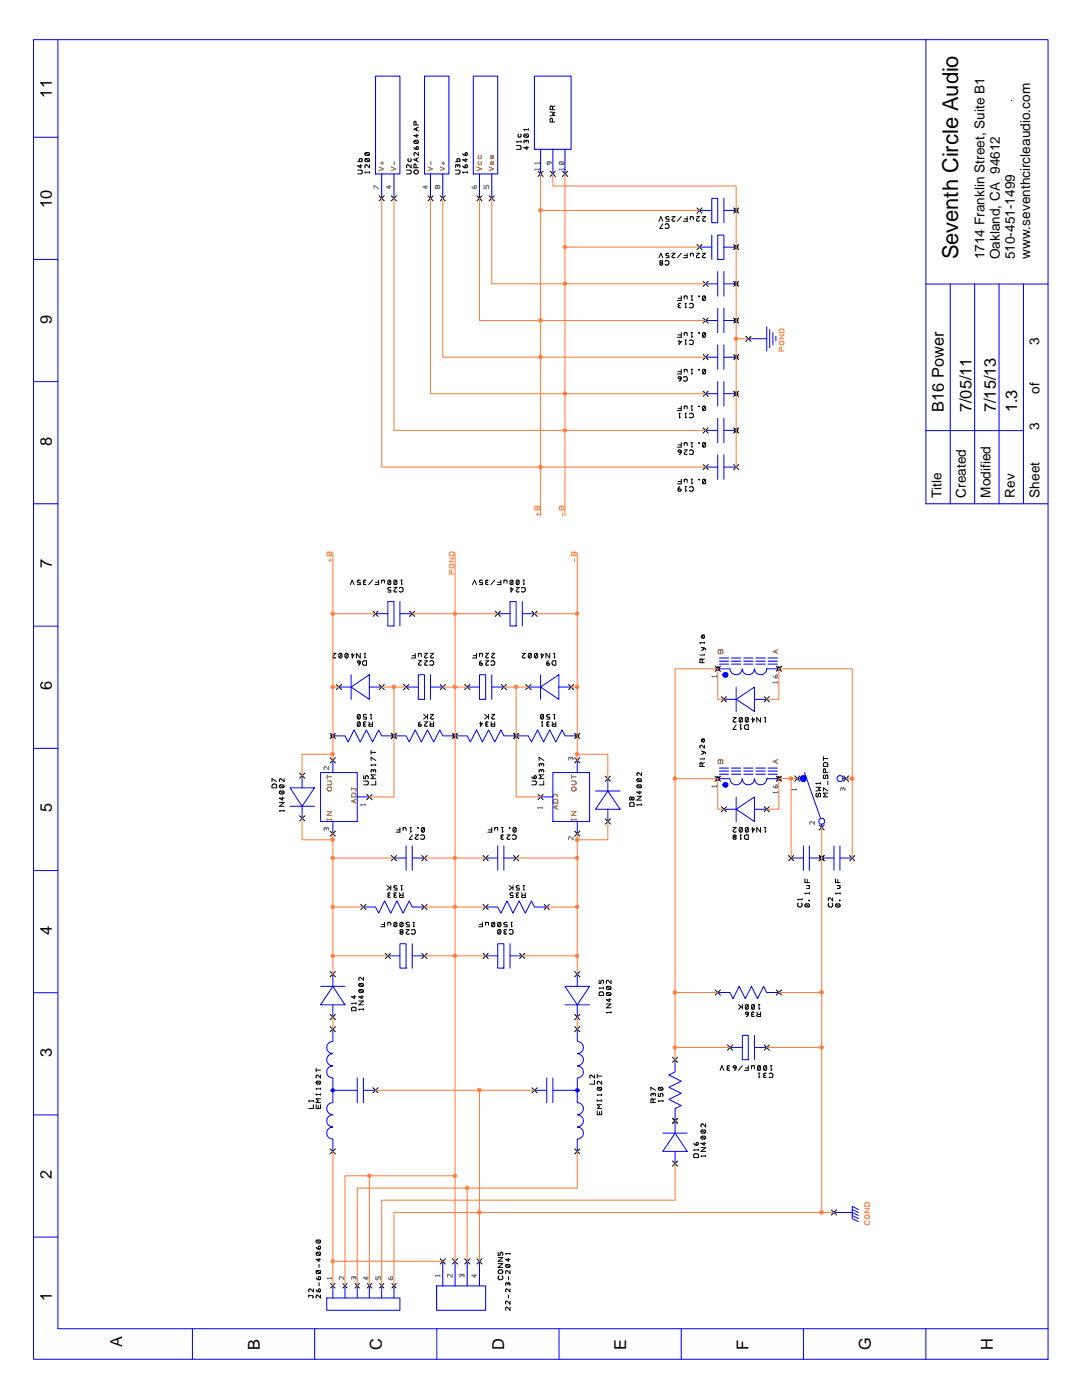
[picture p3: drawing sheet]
<svg xmlns="http://www.w3.org/2000/svg" width="216mm" height="279mm" viewBox="0 0 216 279" stroke-linecap="round" stroke-linejoin="round" font-family="sans-serif">
<defs><g id="words">
<text font-size="4.4" x="191.2" y="51.8" transform="rotate(-90 191.2 51.8)">Seventh Circle Audio</text>
<g font-size="3.3">
<text x="10.3" y="19.5" transform="rotate(-90 10.3 19.5)">11</text>
<text x="10.3" y="41.4" transform="rotate(-90 10.3 41.4)">10</text>
<text x="10.3" y="64.6" transform="rotate(-90 10.3 64.6)">9</text>
<text x="188.3" y="82.3" transform="rotate(-90 188.3 82.3)">B16 Power</text>
<text x="193.8" y="82.3" transform="rotate(-90 193.8 82.3)">7/05/11</text>
<text x="198.7" y="82.3" transform="rotate(-90 198.7 82.3)">7/15/13</text>
<text x="203" y="82.3" transform="rotate(-90 203 82.3)">1.3</text>
<text x="10.3" y="89" transform="rotate(-90 10.3 89)">8</text>
<text x="10.3" y="113.4" transform="rotate(-90 10.3 113.4)">7</text>
<text x="10.3" y="137.8" transform="rotate(-90 10.3 137.8)">6</text>
<text x="10.3" y="162.1" transform="rotate(-90 10.3 162.1)">5</text>
<text x="10.3" y="186.5" transform="rotate(-90 10.3 186.5)">4</text>
<text x="10.3" y="210.9" transform="rotate(-90 10.3 210.9)">3</text>
<text x="10.3" y="235.3" transform="rotate(-90 10.3 235.3)">2</text>
<text x="10.3" y="259.7" transform="rotate(-90 10.3 259.7)">1</text>
<text x="24.4" y="268.8" transform="rotate(-90 24.4 268.8)">A</text>
<text x="51.8" y="269.5" transform="rotate(-90 51.8 269.5)">B</text>
<text x="76.2" y="269.5" transform="rotate(-90 76.2 269.5)">C</text>
<text x="100.6" y="269.5" transform="rotate(-90 100.6 269.5)">D</text>
<text x="125" y="269.5" transform="rotate(-90 125 269.5)">E</text>
<text x="149.4" y="269.5" transform="rotate(-90 149.4 269.5)">F</text>
<text x="173.7" y="269.5" transform="rotate(-90 173.7 269.5)">G</text>
<text x="198.1" y="269.5" transform="rotate(-90 198.1 269.5)">H</text>
</g>
<g font-size="2.7">
<text x="196.4" y="51.8" transform="rotate(-90 196.4 51.8)">1714 Franklin Street, Suite B1</text>
<text x="199.5" y="51.8" transform="rotate(-90 199.5 51.8)">Oakland, CA 94612</text>
<text x="202.5" y="51.8" transform="rotate(-90 202.5 51.8)">510-451-1499</text>
<text x="205.6" y="51.8" transform="rotate(-90 205.6 51.8)">www.seventhcircleaudio.com</text>
<text x="207.3" y="68.8" transform="rotate(-90 207.3 68.8)">3</text>
<text x="207.4" y="78.6" transform="rotate(-90 207.4 78.6)">of</text>
<text x="207.3" y="85.9" transform="rotate(-90 207.3 85.9)">3</text>
<text x="187.9" y="99.4" transform="rotate(-90 187.9 99.4)">Title</text>
<text x="192.7" y="99.4" transform="rotate(-90 192.7 99.4)">Created</text>
<text x="197.6" y="99.4" transform="rotate(-90 197.6 99.4)">Modified</text>
<text x="202.5" y="99.4" transform="rotate(-90 202.5 99.4)">Rev</text>
<text x="207.4" y="99.4" transform="rotate(-90 207.4 99.4)">Sheet</text>
</g>
</g></defs>
<g fill="none" stroke="#000" stroke-width=".2">
<path d="M71.4 34h.8a.52 .52 0 0 1-.1 .7h-.7M71.4 32.3h.9M71.9 32.3a.33 .33 0 0 1-.2-.5 .33 .33 0 0 1 .5-.1l.1 .3-.2 .3M72 32.9v.6l-.6-.4h.9M72.9 30.5v.4h.8M72.9 31.7v.5h.8M72.9 31.7h.8v.5M72.9 30.5h.8v.4M72.9 31.7l.8 .5M72.9 30.5l.8 .4M73.7 32.9v.6l-.6-.6a.39 .39 0 0 0-.2 .6M73.7 34.2v.3"/>
<path d="M73.7 34.4h-.9l.2 .1M75.6 39.1l1.1 1M76.7 39.1l-1.1 1M78.1 39.1l1 1M79.1 39.1l-1 1M90.9 34h.7l.2 .2v.3l-.2 .2h-.7M90.9 32.3h.9M91.3 33.1l.3-.2h.1v.5M91.3 33.1v.2M91.3 33.1l-.2-.2h-.2v.5M91.4 32.3a.33 .33 0 0 1-.2-.6 .33 .33 0 0 1 .6 .2l-.2 .4M92.3 30.6a.56 .56 0 0 0 .7 .4"/>
<path d="M92.3 33.1a.56 .56 0 0 0 .7 .4M93 31.7v.6l-.7-.4h1M93.3 34.4h-1l.2 .1M93.3 34.2v.3M95.2 39.1l1 1M96.2 39.1l-1 1M97.6 39.1l1 1M98.6 39.1l-1 1M131.5 51.4l.4-.9 .3 .9M131.5 44.2l.4-1 .3 1M131.9 52.5l-.2-.3 .2-.2 .3 .2-.2 .3M131.9 52.5l-.2 .2a.31 .31 0 0 0 .3 .2 .31 .31 0 0 0 .2-.2l-.2-.2"/>
<path d="M131.9 52.5h.1M132.2 44.7l-.5 .9h.5M132.7 52.2l.5-.2 .3 .3v.3l-.3 .3-.5-.2M132.7 44.8l.5-.1 .3 .3-.1 .5-.2 .1-.5-.1M133.5 43.3l-.4-.1-.2 .2v.3h.6v.5h-.6M133.5 50.6l-.4-.1-.2 .3v.2l.6 .1v.3h-.6M134.1 43.2h.6l-.6 .7a.39 .39 0 0 0 .6 .2M134.1 50.5h.6l-.6 .7 .1 .2h.5M135.3 59.5h.6M135.9 59.1v.9h-.7M135.9 50.5l-.7 .9M135.9 43.2l-.7 1"/>
<path d="M136.5 59.3l.2-.2h.4v.6M136.5 59.1v.6M136.5 51h.6M136.5 43.7h.6M137.1 43.2v1h-.7M137.1 50.5v.9h-.7M137.8 43.4a.31 .31 0 0 1 .2-.2 .31 .31 0 0 1 .3 .2v.4M137.8 50.8a.31 .31 0 0 1 .2-.3 .31 .31 0 0 1 .3 .3v.3M137.8 43.2v.6M137.8 50.5v.6M137.9 59.1h.3M138 59.1v.9l.2-.2"/>
<path d="M139 50.5h.6l-.6 .7v.2h.6M139 43.2h.6l-.6 .7 .2 .3 .4-.1M139.1 48.8l1 1M139.1 41.5l1 1M139.5 59.1v.1zM140.1 48.8l-1 1M140.1 41.5l-1 1M140.2 50.5h.6l-.6 .7 .1 .2h.5M140.2 43.2h.6l-.6 .7a.39 .39 0 0 0 .6 .2M140.3 56.1l1 1.1M140.7 59.1a.33 .33 0 0 0-.5 .2l.1 .6M140.7 59.1l.1 .7-.3 .2-.2-.1"/>
<path d="M140.7 59.1l-.4 .8M141.3 56.1l-1 1.1M146.4 56.1l1 1.1M146.4 48.8l1 1M146.4 41.5l1 1M147.4 56.1l-1 1.1M147.4 48.8l-1 1M147.4 41.5l-1 1M135.3 74.2h.6M135.3 66.8h.6M135.4 75.2h.4v.3a.33 .33 0 0 1-.5-.1zM135.5 67.9v.8l.4-.5h-.6"/>
<path d="M135.5 61l-.2 .2 .1 .2h.4M135.5 61h.2M135.8 60.6a.33 .33 0 0 0-.5 .1l.2 .3M135.9 66.4v.9h-.7M135.9 73.7v.9h-.7M135.9 75.4a.54 .54 0 0 1-.4 .7M136.4 75.3l.2-.1 .5 .1a.52 .52 0 0 1-.3 .8l-.4-.2M136.5 66.6l.2-.2 .4 .1v.5M136.5 73.9a.31 .31 0 0 1 .3-.2 .31 .31 0 0 1 .3 .2v.4M136.5 66.4v.6M136.5 73.7v.6M136.7 67.9h.3"/>
<path d="M136.7 60.5h.3M136.8 60.5v.9l.2-.1M136.8 67.9v.8l.2-.1M137.6 60.7l.2-.2 .4 .1a.55 .55 0 0 1 0 .8l-.6-.1M137.6 68l.2-.1h.4a.55 .55 0 0 1 0 .8l-.6-.1M137.9 73.7h.3M137.9 66.4h.3M138 66.4v.9l.2-.2M138 73.7v.9l.2-.1M139.5 73.7v.2zM139.5 66.4v.1zM140.3 78.1l1 1"/>
<path d="M140.3 70.7l1 1.1M140.3 63.5l1 1M140.7 66.5a.33 .33 0 0 0-.5 .1l.1 .6M140.7 73.8l-.3-.1-.2 .2 .1 .6M140.7 66.5l.1 .6a.33 .33 0 0 1-.5 .1M140.7 73.8l.1 .6a.33 .33 0 0 1-.5 .1M140.7 73.8l-.4 .7M140.7 66.5l-.4 .7M141.3 78.1l-1 1M141.3 70.7l-1 1.1M141.3 63.5l-1 1M146.4 78.1l1 1"/>
<path d="M146.4 70.7l1 1.1M146.4 63.5l1 1M147.4 78.1l-1 1M147.4 70.7l-1 1.1M147.4 63.5l-1 1M148.8 67.1l1.1 1M149.9 67.1l-1.1 1M135.3 96.1h.6M135.3 88.8h.6M135.3 81.5h.6M135.5 82.5h.3M135.6 82.5v.9l.2-.2"/>
<path d="M135.7 97.1a.56 .56 0 0 0-.4 .7M135.9 95.6v1h-.7M135.9 81v.9h-.7M135.9 88.3v.9h-.7M135.9 90a.6 .6 0 0 1-.4 .7M136.5 95.9l.2-.3 .4 .1v.6M136.5 81.2a.31 .31 0 0 1 .3-.2 .31 .31 0 0 1 .3 .2v.4M136.5 88.6l.2-.3 .4 .1v.5M136.5 81v.6M136.5 88.3v.6M136.5 95.6v.7M136.5 89.8h.6l-.6 .7 .2 .2 .4-.1"/>
<path d="M136.7 97.1h.3M136.7 82.5h.3M136.8 97.1v.9l.2-.1M136.8 82.5v.9l.2-.2M137.6 82.6l.4-.1 .3 .3-.1 .5-.4 .1-.2-.2M137.6 97.3l.2-.2 .4 .1a.52 .52 0 0 1-.2 .8l-.4-.1M137.6 90l.4-.2 .3 .3-.1 .5-.4 .1-.2-.1M137.9 95.6h.3M137.9 88.3h.3M137.9 81h.3M138 81v.9l.2-.1M138 88.3v.9l.2-.1"/>
<path d="M138 95.6v1l.2-.2M139.4 88.4h.2zM139.5 95.6v.2zM139.5 81v.2zM140.3 92.7l1 1M140.3 85.4l1 1M140.7 95.7a.33 .33 0 0 0-.5 .2l.1 .6M140.7 81.1l-.3-.1-.2 .2 .1 .7M140.7 88.4h-.4v.8M140.7 95.7l.1 .7-.3 .2-.2-.1M140.7 81.1v.8h-.4M140.7 88.4l.1 .6-.3 .2h-.2"/>
<path d="M140.7 95.7l-.4 .8M140.7 88.4l-.4 .8M140.7 81.1l-.4 .8M141.3 92.7l-1 1M141.3 85.4l-1 1M146.4 92.7l1 1M146.4 85.4l1 1M147.4 92.7l-1 1M147.4 85.4l-1 1M69.9 116.7l.4-.9 .4 .9M71.9 115.8h-.4l-.2 .2 .2 .3h.4v.4h-.6M72.7 116.2l-.1 .1v.3h.4"/>
<path d="M72.7 116.2h.2M73 115.8h-.4v.4h.1M74.3 115.8l-.7 .9M74.9 116.2h.7M75.6 115.8v.9h-.8M76.2 116v-.2h.5l.1 .6M76.2 115.8v.6M77.9 115.8v.8h-.4M77.9 115.8h-.4v.8M77.9 115.8l-.4 .8M78 117.3l-.4-.1-.2 .3 .2 .3h.4v.4h-.6M78.6 117.2h.6l-.6 .7 .2 .3 .4-.1"/>
<path d="M79.1 115.8h-.4v.8M79.1 115.8v.8h-.4M79.1 115.8l-.4 .8M79.7 117.4l.4-.2 .3 .3v.4l-.3 .3-.4-.2M80 115.8h.3M80.1 115.8v.9l.2-.2M94.3 116.7l.4-.9 .4 .9M96.3 115.8h-.4l-.2 .2 .2 .3h.4v.4h-.6M97.1 116.2l-.2 .3 .1 .1h.4M97.1 116.2h.2M97.4 115.8h-.4l-.1 .2 .2 .2M98.7 115.8l-.7 .9"/>
<path d="M99.3 116.2h.6M99.9 115.8v.9h-.7M100.5 115.8v.6M100.5 116l.1-.2h.5l.1 .6M102 117.2v1l.4-.7h-.6M102.3 115.8v.8h-.4M102.3 115.8h-.4v.8M102.3 115.8l-.4 .8M103 117.2h.6l-.6 .7 .2 .3 .4-.1M103.5 115.8h-.4v.8M103.5 115.8v.8h-.4M103.5 115.8l-.4 .8"/>
<path d="M104.1 117.4l.4-.2 .3 .3v.4l-.3 .3-.4-.2M104.4 115.8h.2M104.5 115.8v.9l.1-.2M66.4 130.4h.6l-.6 .7 .2 .2 .4-.1M67.1 136.6l1.1 1M68.2 136.6l-1.1 1M68.2 130.5a.33 .33 0 0 0-.6 .1l.1 .6M68.2 130.5v.6a.33 .33 0 0 1-.5 .1M68.2 130.5l-.5 .7M69.4 130.5a.33 .33 0 0 0-.6 .1l.1 .6M69.4 130.5l.1 .6a.33 .33 0 0 1-.6 .1M69.4 130.5l-.5 .7"/>
<path d="M70.3 130.4v.9l.4-.6h-.6M71.9 130.4v.9l-.8-.9v.9M71.9 132.1a.56 .56 0 0 1-.4 .7M72.4 132l.7-.1v.9l-.7-.2zM72.6 130.4h.3M72.8 130.4v.9l.1-.2M74.4 122l1 1M75.4 122l-1 1M75.6 136.6l1.1 1M76.7 136.6l-1.1 1M80.5 136.6l1.1 1M81.6 136.6l-1.1 1"/>
<path d="M81.7 122l1.1 1M82.3 130.9h.5M82.8 122l-1.1 1M82.8 130.4v.9h-.7M83.5 130.4v.6M83.5 131.9h.6l-.6 .6 .2 .3 .4-.1M83.5 130.6l.4-.2 .2 .2v.4M84.7 131.9h.6l-.6 .6 .2 .3 .4-.1M84.7 130.4h.6l-.6 .7 .2 .2 .4-.1M85.8 132l.4-.1 .3 .3-.1 .5-.6-.1M85.9 130.4h.6l-.6 .7a.39 .39 0 0 0 .6 .1M87.8 136.6l1.1 1"/>
<path d="M88.9 136.6l-1.1 1M98.8 122l1.1 1M99.9 122l-1.1 1M104.2 130.4h.6l-.6 .7 .2 .2 .4-.1M104.9 136.6l1.1 1M106 130.5a.33 .33 0 0 0-.6 .1l.1 .6M106 130.5v.6a.33 .33 0 0 1-.5 .1M106 136.6l-1.1 1M106 130.5l-.5 .7M106.1 122l1.1 1M107.2 130.5a.33 .33 0 0 0-.6 .1l.1 .6M107.2 130.5l.1 .6a.33 .33 0 0 1-.6 .1"/>
<path d="M107.2 130.5l-.5 .7M107.2 122l-1.1 1M108.1 130.4v.9l.4-.6h-.6M109.5 131.9a.56 .56 0 0 0-.4 .6M109.7 130.4v.9l-.8-.9v.9M110.2 132l.7-.1v.9l-.7-.2zM110.4 130.4h.3M110.6 130.4v.9l.1-.2M113.5 136.6l1 1M114.5 136.6l-1 1M54.3 156v-.6l.9 .6M54.4 156.6l.2-.1h.4l.2 .3v.4h-.9z"/>
<path d="M55.8 156.7a.3 .3 0 0 0 .2 .5l.6-.1M55.8 156.7h.8v.4M55.8 157.9h.8v.5M55.8 157.9a.33 .33 0 0 0 .2 .6l.6-.1M55.8 157.9l.8 .5M55.8 156.7l.8 .4M56.3 159v.7l-.5-.4h.9M56.7 155.4v.6l-.7-.6-.2 .2v.4M59.8 154.3l1 1M60.8 154.3l-1 1M65.9 146.3l1 1.1M65.9 151.2l1 1.1"/>
<path d="M66.9 146.3l-1 1.1M66.9 151.2l-1 1.1M71.8 144.1v.8h-.4M71.8 144.1a.3 .3 0 0 0-.5 .2l.1 .6M71.8 142.7h-.4v.7M71.8 142.7v.7h-.4M71.8 144.1l-.4 .8M71.8 142.7l-.4 .7M72.6 155.9h.7l.2 .2v.3l-.2 .2h-.7M72.6 154.8v.6h.3v-.4l.3-.2 .3 .2-.1 .4M72.7 144.5l-.1 .1v.3h.4M72.7 144.5h.2"/>
<path d="M73 144.1h-.4v.3l.1 .1M73.1 142.7l-.4-.1-.2 .2 .1 .2 .5 .1v.4h-.6M73.2 158.5l1.1 1.1M73.6 144.1l.2 .4M73.8 144.5h.5M73.9 142.6h.3M74 142.6v.9l.2-.2M74 149.8v.7M74 151.8v-.7l1 .7M74 150.2h1M74.3 158.5l-1.1 1.1M74.3 144.1v.8h-.6l-.1-.2 .2-.2"/>
<path d="M74.5 153.8l-.2-.2a.3 .3 0 0 0-.2 .5M74.5 153.8l.2-.2 .2 .1v.4M74.5 153.8v.2M75 155.9v.7h-1M75 154.6h-1l.5 .4-.5 .4h1M75 152.5v.3M75 152.7h-1l.2 .1M78.1 146.3l1 1.1M79.1 146.3l-1 1.1M83.9 144.1a.56 .56 0 0 0-.4 .6M84.5 142.6l.6 .4M84.7 144.1h.6l-.6 .6 .2 .2h.4"/>
<path d="M85.1 143h.2M85.1 143l-.6 .5M85.3 142.6v.9M85.8 144.1l.2 .4M85.9 142.6h.6l-.6 .7a.39 .39 0 0 0 .6 .1M86 144.5h.5M86.5 144.1v.8h-.6l-.1-.2 .2-.2M90.3 146.3l1 1.1M91.3 146.3l-1 1.1M95.9 144.1v.8l.4-.5h-.6M96.7 142.6l.6 .4M97.1 144.5l-.2 .2 .1 .2h.4"/>
<path d="M97.1 144.5h.2M97.3 143h.2M97.3 143l-.6 .5M97.4 144.1a.3 .3 0 0 0-.5 .2l.2 .2M97.5 142.6v.9M98 144.1l.2 .4M98.1 142.6h.6l-.6 .7 .2 .2 .4-.1M98.2 144.5h.5M98.7 144.1v.8h-.7v-.2l.2-.2M102.5 146.3l1 1.1M103.5 146.3l-1 1.1M106.1 155.9h.7l.2 .2v.3l-.2 .2h-.7"/>
<path d="M106.1 155a.56 .56 0 0 0 .7 .4M107.4 158.5l1 1.1M107.6 151.8v-.7l.9 .7M108 144.1h.3M108 152.6l.2-.2h.2v.5M108 153.8l.2-.2 .2 .1v.4M108 152.6v.1M108 153.8v.2M108 153.8l-.2-.2-.1 .1v.4M108 152.6l-.2-.2h-.1v.5M108.2 144.1v.8l.1-.1M108.4 158.5l-1 1.1"/>
<path d="M108.4 142.7h-.5v.7M108.4 142.7v.7h-.5M108.4 142.7l-.5 .7M108.5 155.9v.7h-.9M108.5 154.6h-.9l.4 .4-.4 .4h.9M109.3 144.5l-.2 .2 .1 .2h.4M109.3 144.5h.2M109.6 144.1a.3 .3 0 0 0-.5 .2l.2 .2M109.7 142.7l-.4-.1-.2 .2 .2 .3h.4v.4h-.6M110.2 144.1l.2 .4M110.4 144.5h.5M110.4 142.6h.3"/>
<path d="M110.6 142.6v.9l.1-.2M110.9 144.1v.8h-.7v-.2l.2-.2M114.7 146.3l1 1.1M114.7 151.2l1 1.1M115.7 146.3l-1 1.1M115.7 151.2l-1 1.1M120.8 154.9l1 1M121.8 154.9l-1 1M126.1 159.3l-.2-.3-.3 .3 .1 .3 .2 .1 .2-.2M126.1 159.3l.2-.3 .1 .1a.33 .33 0 0 1-.1 .6l-.2-.2M126.1 159.3v.2M127.1 158.9h.9l-.9 .8h.9"/>
<path d="M127.2 156.7a.3 .3 0 0 0 .1 .5l.6-.1M127.2 156.7h.7v.4M127.2 155.5h.7v.5M127.2 155.5v.5h.7M127.2 156.7l.7 .4M127.2 155.5l.7 .5M127.7 157.9v.6l-.6-.4h.9M128 154.2v.6l-.7-.6a.41 .41 0 0 0-.1 .6M158.6 154.9l1 1M159.6 154.9l-1 1M162.8 157.1h.9l-.4 .4 .4 .3-.9 .1M163.1 158.3l-.3 .2 .1 .5h.3l.3-.7 .2 .2v.5h-.2"/>
<path d="M163.7 156.2v.3M163.7 156.3h-.9l.2 .2M164.3 157.9v-.7l.9 .7M164.3 151v.8M164.3 151.4h.9M164.3 152.4l.3-.2 .5 .1 .1 .7h-.9zM164.5 154.6l-.2 .3v.4h.4v-.4l.3-.3 .2 .3-.1 .4-.1 .1M164.7 154.2v-.7l-.2-.1-.2 .1v.7h.9M165.2 158.3h-.9l.4 .4-.4 .3h.9M165.2 155.9v.7M168.3 154.9l1 1M169.3 154.9l-1 1"/>
<path d="M55.8 160.1h.9l-.9 .8h.9M56.7 161.7v.3M56.7 161.8h-.9l.1 .2M59.8 162.8l1 1M60.8 162.8l-1 1M65.9 165.9l1 1M66.9 165.9l-1 1M77.2 176.7l.6 .5M77.6 178.6l-.2 .3a.3 .3 0 0 0 .5 .1M77.6 178.6h.2M77.8 177.2h.2M77.8 177.2l-.6 .4"/>
<path d="M77.9 178.3h-.4l-.1 .1 .2 .2M78 176.7v.9M78.1 170.7l1 1.1M78.8 178.6l-.1 .1v.3h.4M78.8 178.6h.2M79.1 178.3h-.4v.3h.1M79.1 170.7l-1 1.1M79.2 176.8l-.4-.1-.2 .3 .1 .2h.5v.4h-.6M79.2 165.6h.6M79.7 178.2l.2 .4M79.8 165.1v1h-.8M79.9 178.6h.5"/>
<path d="M80 176.7h.3M80.1 176.7v.9l.2-.1M80.4 165.1v.6M80.4 178.2v.9l-.6-.1-.1-.1 .2-.3M80.4 165.4l.4-.3 .2 .3v.3M81.8 165.1h.3M82 165.1v1l.1-.2M82.3 166.6l-.6 .9h.6M82.8 166.6h.7l-.7 .7a.41 .41 0 0 0 .7 .1M83.3 165.2h.2zM83.9 166.8l.5-.2 .3 .3-.1 .5-.2 .1-.5-.1M84.2 170.7l1 1.1"/>
<path d="M84.6 165.2a.33 .33 0 0 0-.5 .2l.1 .6M84.6 165.2l.1 .6a.33 .33 0 0 1-.5 .2M84.6 165.2l-.4 .8M85.2 170.7l-1 1.1M96.4 170.7l1 1.1M97.4 170.7l-1 1.1M97.5 165.6h.6M98.1 165.1v1h-.8M98.7 165.1v.6M98.7 165.4l.2-.3 .4 .1v.5M100.1 165.1h.3M100.2 167l-.3 .3a.3 .3 0 0 0 .6 .1"/>
<path d="M100.2 167h.1M100.2 165.1v1l.2-.2M100.5 166.7a.3 .3 0 0 0-.6 .1l.3 .2M101.2 166.6h.6l-.6 .7 .2 .2 .4-.1M101.6 176.7l.6 .5M101.6 165.2h.2zM102.2 177.2h.2M102.2 177.2l-.6 .4M102.2 166.8l.5-.2 .3 .3-.1 .5-.2 .1-.5-.1M102.4 178.3l-.4-.1-.2 .2 .2 .3h.4v.4h-.6M102.4 176.7v.9M102.5 170.7l1 1.1"/>
<path d="M102.9 165.2a.33 .33 0 0 0-.5 .2v.6M102.9 165.2l.1 .6a.33 .33 0 0 1-.6 .2M102.9 165.2l-.5 .8M103.2 178.6l-.2 .3a.3 .3 0 0 0 .5 .1M103.2 178.6h.2M103.5 178.3h-.4l-.1 .1 .2 .2M103.5 170.7l-1 1.1M103.6 176.8l-.4-.1-.2 .3 .2 .2h.4v.4h-.6M104.1 178.2l.2 .4M104.3 178.6h.5M104.4 176.7h.2M104.5 176.7v.9l.1-.1"/>
<path d="M104.8 178.2v.9l-.7-.1v-.1l.2-.3M114.7 165.9l1 1M115.7 165.9l-1 1M120.8 163.4l1 1.1M121.8 163.4l-1 1.1M125.8 160.2h.6l.1 .2v.5h-.9zM128 160.4v.3M128 160.6h-.9l.2 .1M163.4 164.6l1.1 1.1M164.5 164.6l-1.1 1.1M65.9 193.9l1 1M66.9 193.9l-1 1"/>
<path d="M70.7 198.7v.6l-.6-.4h.9M71.6 199.8h.9l-.9 .7h.9M71.7 196.3h.6a.3 .3 0 0 1 .1 .5M71.7 197.6l.6-.1a.3 .3 0 0 1 .1 .5M71.7 197.6v.4h.7M71.7 196.3v.5h.7M71.7 197.6l.7 .4M71.7 196.3l.7 .5M72 180.5l1 1M72.2 198.7v.6l-.6-.4h.9M72.5 195v.6l-.7-.6a.36 .36 0 0 0-.1 .6M73 180.5l-1 1"/>
<path d="M76.2 184.5h.6M76.8 184.1v.9h-.8M76.9 190.2l1 1.1M77.4 184.3l.1-.2h.4l.1 .6M77.4 184.1v.6M77.9 190.2l-1 1.1M79.1 184.1h-.4v.8M79.1 184.1l.1 .6a.33 .33 0 0 1-.5 .2M79.1 184.1l-.4 .8M80.1 186l-.3-.3 .3-.2 .3 .2-.2 .3M80.1 186l-.3 .2a.32 .32 0 0 0 .3 .2 .32 .32 0 0 0 .3-.2l-.2-.2M80.1 186h.1"/>
<path d="M80.3 184.1l.1 .6-.2 .3-.3-.1M80.3 184.1h-.4v.8M80.3 184.1l-.4 .8M81 185.5h.7l-.7 .7a.39 .39 0 0 0 .7 .2M81.7 184.1h-.6l-.1 .2 .3 .3h.4v.4h-.7M82.1 185.7l.4-.2 .3 .3-.1 .6h-.4l-.2-.1M82.4 184.1h.3M82.5 184.1v.9l.2-.2M84.2 180.5l1 1M84.2 190.2l1 1.1M85.2 180.5l-1 1M85.2 190.2l-1 1.1"/>
<path d="M95.7 184.5h.6M96.3 184.1v.9h-.8M96.4 190.2l1 1.1M96.4 180.5l1 1M96.9 184.3l.2-.2h.3l.1 .6M96.9 184.1v.6M97.4 190.2l-1 1.1M97.4 180.5l-1 1M98.6 184.1l.1 .6-.2 .3-.3-.1M98.6 184.1h-.4v.8M98.6 184.1l-.4 .8M99.9 185.6l-.3-.1-.3 .2 .1 .7"/>
<path d="M99.9 185.6v.6a.33 .33 0 0 1-.5 .2M99.9 184.1h-.5v.8M99.9 184.1v.6l-.2 .3-.3-.1M99.9 185.6l-.5 .8M99.9 184.1l-.5 .8M100.8 186l-.3 .2a.33 .33 0 0 0 .6 .2M100.8 186h.1M101.1 185.6h-.5l-.1 .1 .3 .3M101.2 184.1h-.6l-.1 .2 .3 .3h.4v.4h-.7M101.6 185.7l.5-.2 .3 .3-.2 .6h-.3l-.3-.1M101.9 184.1h.3M102.1 184.1v.9l.1-.2"/>
<path d="M103.7 190.2l1 1.1M104.7 190.2l-1 1.1M108.6 180.5l1 1M109.6 180.5l-1 1M114.7 193.9l1 1M115.7 193.9l-1 1M119.5 195.6v.7h.4l.1-.6 .2-.1a.41 .41 0 0 1 .2 .7M119.6 198.1l.7-.1 .1 .2v.5h-.9zM120.4 197v.3M120.4 197.2h-.9l.2 .1M121.1 196.9l-.1 .3 .2 .3 .6-.1M121.1 198.2l.6-.1a.33 .33 0 0 1 .1 .5"/>
<path d="M121.1 196.9l.6-.1a.33 .33 0 0 1 .1 .6M121.1 198.2v.4h.7M121.1 198.2l.7 .4M121.1 196.9l.7 .5M121.6 199.3v.6l-.6-.4h.9M121.9 195.6v.7l-.7-.7a.41 .41 0 0 0-.1 .7M142.7 197.6l1.1 1M143.8 197.6l-1.1 1M154.9 197.6l1.1 1M156 197.6l-1.1 1M65.9 202.4l1 1.1M65.9 204.9l1 1"/>
<path d="M66.9 202.4l-1 1.1M66.9 204.9l-1 1M70.3 201h.6l.1 .7h-.9zM71 200.1v.3M71 200.2h-.9l.2 .2M72.5 201.3v.3M72.5 201.4h-.9l.2 .2M74.4 217.1l1 1M75.4 217.1l-1 1M114.7 202.4l1 1.1M115.7 202.4l-1 1.1M121 200.4h.9l-.9 .7h.9"/>
<path d="M121.9 201.9v.3M121.9 202.1h-.9l.2 .1M129.9 217.6v-.6l.9 .6M130.3 218.4l-.2-.2a.33 .33 0 0 0-.1 .5M130.3 219.5v-.2h-.3l-.1 .7h.9M130.3 218.4v.2M130.3 219.5v.5M130.3 218.4l.3-.2 .1 .1v.4M130.8 219.3l-.5 .2M131.4 218.2v.6h.3v-.4l.3-.2a.39 .39 0 0 1 .2 .6M131.4 217h.8v.5M131.4 217a.33 .33 0 0 0 .2 .6l.6-.1"/>
<path d="M131.4 217l.8 .5M132.3 219.6v.3M132.3 219.7h-.9l.1 .2M134.2 211l1 1M135.2 211l-1 1M143.7 213.6l.4-.9 .3 .9M145.2 208.5l1 1.1M145.3 213.1l-.2 .1v.3h.5M145.3 213.1h.2M145.6 212.8h-.5v.3h.2M146.2 208.5l-1 1.1M146.9 212.9a.56 .56 0 0 1-.4 .7"/>
<path d="M147.4 200.5l.5 .5M147.9 201h.2M147.9 201l-.5 .4M148.1 212.7l-.7 .9M148.1 200.5v.9M148.7 213.1h.6M149.3 200.6v.7h-.5M149.3 200.6h-.5v.7M149.3 200.6l-.5 .7M149.3 212.7v.9h-.8M149.3 202.2a.49 .49 0 0 1-.4 .7M149.9 212.9l.3-.2 .3 .1v.5"/>
<path d="M149.9 212.7v.6M150.2 202.4l-.3 .2 .1 .2h.5M150.2 202.4h.1M150.5 200.6v.7h-.5M150.5 200.6h-.5v.7M150.5 202.1a.33 .33 0 0 0-.6 .1l.3 .2M150.5 200.6l-.5 .7M151 202l.2 .4M151.2 202.4h.6M151.3 214.2h.3M151.3 200.5h.3M151.5 200.5v.9l.1-.1"/>
<path d="M151.5 214.2v.9l.1-.2M151.7 212.8h-.5v.7M151.7 212.8l.1 .6a.33 .33 0 0 1-.6 .1M151.7 212.8l-.5 .7M151.8 202v.9l-.7-.1-.1-.2 .2-.2M152.5 208.5l1 1.1M152.6 214.6l-.2 .2v.2h.5M152.6 214.6h.1M152.9 214.2h-.5v.2l.2 .2M152.9 212.8l.1 .6-.3 .2-.3-.1M152.9 212.8a.33 .33 0 0 0-.5 .1v.6M152.9 212.8l-.5 .7"/>
<path d="M153.5 214.3l.4-.1 .3 .3-.1 .5-.6-.1M153.5 208.5l-1 1.1M153.8 212.7h.3M153.9 212.7v.9l.2-.2M65.9 229.3l1 1M66.9 229.3l-1 1M134.2 223.2l1 1M134.2 231.7l1 1M135.2 223.2l-1 1M135.2 231.7l-1 1M138.4 228.2a.56 .56 0 0 0 .7 .4M138.6 230.3h.6l.2 .2v.5h-1z"/>
<path d="M139.4 229.3v.3M139.4 229.5h-1l.2 .1M139.9 229h.9l-.9 .8h.9M140 225.6l.6-.1 .2 .3-.1 .3M140 226.8l.6-.1a.3 .3 0 0 1 .1 .5M140 226.8v.4h.7M140 225.6a.33 .33 0 0 0 .1 .5h.6M140 226.8l.7 .4M140 225.6l.7 .5M140.5 228v.6l-.6-.4h.9M140.8 224.3v.6l-.7-.6a.39 .39 0 0 0-.1 .6M140.8 230.5v.3"/>
<path d="M140.8 230.7h-.9l.1 .1M61.6 258.6h.8l.1 .2-.1 .2M61.6 258.4v.5M62.5 257.2v.6l-.7-.6-.2 .2 .1 .4M63.1 257.4a.49 .49 0 0 0 .7 .4M63.1 255a.56 .56 0 0 0 .7 .4M63.1 248.9a.56 .56 0 0 0 .7 .4M63.2 247.5h.7v.5M63.2 250h.7v.4M63.2 253.6h.7v.5M63.2 247.5a.33 .33 0 0 0 .1 .6l.6-.1M63.2 250l-.1 .3 .2 .2 .6-.1"/>
<path d="M63.2 253.6a.33 .33 0 0 0 .1 .6l.6-.1M63.2 253.6l.7 .5M63.2 250l.7 .4M63.2 247.5l.7 .5M63.6 248.8h.3v.4l-.1 .1a.33 .33 0 0 1-.2-.5zM63.6 254.8h.3v.5l-.1 .1a.33 .33 0 0 1-.2-.6zM63.7 251.1v.6l-.6-.4h.9M63.7 252.3v.6M63.7 256v.6M64 258.4v.6l-.7-.6-.2 .3 .1 .3M66 256.2l.8 .8M66.8 256.2l-.8 .8"/>
<path d="M68.4 256.2l.9 .8M69.3 256.2l-.9 .8M70.9 256.2l.8 .8M71.7 256.2l-.8 .8M73.3 256.2l.9 .8M74.2 256.2l-.9 .8M75.7 256.2l.9 .8M76.6 256.2l-.9 .8M78.2 256.2l.8 .8M79 256.2l-.8 .8M165.9 241.5l1 1M166.9 241.5l-1 1"/>
<circle cx="93" cy="30.8" r=".27"/>
<circle cx="93.1" cy="33.2" r=".29"/>
<circle cx="135.6" cy="97.8" r=".29"/>
<circle cx="135.6" cy="90" r=".29"/>
<circle cx="71.6" cy="132.1" r=".27"/>
<circle cx="109.4" cy="132.6" r=".27"/>
<circle cx="83.8" cy="144.7" r=".27"/>
<circle cx="106.8" cy="155.1" r=".29"/>
<circle cx="146.6" cy="212.9" r=".29"/>
<circle cx="149" cy="202.2" r=".27"/>
<circle cx="139.1" cy="228.3" r=".27"/>
<circle cx="63.8" cy="257.5" r=".28"/>
</g>
<g fill="none" stroke="#00f" stroke-width=".2">
<path d="M6.7 7.9h202.4v263.4h-202.4zM11.6 7.9v257.3h197.5M6.7 27.4h4.9M142 39.6h1.2v4.8h-1.2zM144.4 39.6v4.8M6.7 51.8h4.9M139.6 49.3h2.4M139.6 42h2.4M140.8 56.6h2.4M142 46.9v4.9M143.2 46.9h1.2v4.9h-1.2zM143.2 54.2v4.9"/>
<path d="M144.4 54.2v4.9M144.4 56.6h2.5M144.4 49.3h2.5M144.4 42h2.5M184.7 56.7h24.4M6.7 76.2h4.9M140.8 78.6h2.4M140.8 71.3h2.4M140.8 64h2.4M143.2 61.5v4.9M143.2 68.8v4.9M143.2 76.2v4.8"/>
<path d="M144.4 61.5v4.9M144.4 68.8v4.9M144.4 76.2v4.8M144.4 78.6h2.5M144.4 71.3h2.5M144.4 64h2.5M149.3 67.6h3.7M153 65.2v4.9M153.6 65.8v3.6M154.2 66.4v2.4M154.8 67.1v.9M140.8 93.2h2.4"/>
<path d="M140.8 85.9h2.4M143.2 83.5v4.8M143.2 90.8v4.9M144.4 83.5v4.8M144.4 90.8v4.9M144.4 93.2h2.5M144.4 85.9h2.5M184.7 85.9h19.5M6.7 100.5h4.9M184.7 100.5h24.4M6.7 125h4.9M67.6 137.1h2.5"/>
<path d="M70.1 137.1l3.6-2.4v4.9zM70.1 134.7v4.9M73.7 137.1h2.5M74.9 122.5h2.5M77.4 120.1h1.2v4.8h-1.2zM79.8 120.1v4.8M79.8 122.5h2.5M81 137.1h2.5M83.5 134.7h1.2v4.9h-1.2zM85.9 137.1h2.4M85.9 134.7v4.9M99.3 122.5h2.5"/>
<path d="M101.8 120.1h1.2v4.8h-1.2zM104.2 122.5h2.4M104.2 120.1v4.8M105.4 137.1h2.5M107.9 137.1l3.6-2.4v4.9zM107.9 134.7v4.9M111.5 137.1h2.5M6.7 149.4h4.9M57.9 157.2h4.8l-2.4 3.7zM60.3 154.8v2.4M64 154.2h7.3v9.8h-7.3zM66.4 146.9h2.4l.7 1.2 1.2-2.4 1.2 2.4 1.2-2.4 1.2 2.4 1.3-2.4 .6 1.2h4.8l.7 1.2 1.1-2.4 1.3 2.4 1.2-2.4 1.2 2.4 1.3-2.4 .5 1.2h4.9l.7 1.2 1.2-2.4 1.2 2.4 1.2-2.4 1.2 2.4 1.2-2.4 .6 1.2h4.9l.6 1.2 1.3-2.4 1.2 2.4 1.2-2.4 1.2 2.4 1.2-2.4 .6 1.2h2.5"/>
<path d="M66.4 151.8v2.4M71.3 159h2.4M107.9 159h2.4M110.3 154.2h7.3v9.8h-7.3zM115.2 151.8v2.4M118.8 157.9h4.9M121.3 157.9l2.4 3.6h-4.9zM121.3 155.4v2.5M159.1 155.4h.6a.62 .62 0 0 1 .7-.6 .62 .62 0 0 1 .5 .8 .62 .62 0 0 1-.9 .3l-.3-.5M160.5 154.2l3.2 9.2M168.2 155.4a.62 .62 0 0 0-.7-.6 .62 .62 0 0 0-.5 .8 .62 .62 0 0 0 .9 .3l.3-.5h.6M6.7 173.7h4.9"/>
<path d="M57.9 160.9h4.8M60.3 160.9v2.4M66.4 164v2.4M78.6 171.2h2.4M81 168.8v4.9M82.3 168.8v4.9M82.3 171.2h2.4M96.9 171.2h2.4M99.3 168.8v4.9M100.5 171.2h2.5M100.5 168.8v4.9M115.2 164v2.4"/>
<path d="M121.3 161.5v2.5M164 164.5a.61 .61 0 0 0 .5-.8 .61 .61 0 0 0-.8-.3 .62 .62 0 0 0-.3 .6 .62 .62 0 0 0 .6 .5v.6M6.7 198.1h4.9M64 196.8h4.8M66.4 196.8l2.4 3.7h-4.8zM66.4 194.4v2.4M72.5 181h2.4l.7 1.2 1.2-2.4 1.2 2.4 1.2-2.4 1.2 2.4 1.3-2.4 .6 1.2h2.4M77.4 190.8h2.4M79.8 188.3h1.2v4.9h-1.2zM82.3 188.3v4.9M82.3 190.8h2.4M96.9 181h2.4l.6 1.2 1.3-2.4 1.2 2.4 1.2-2.4 1.2 2.4 1.2-2.4 .6 1.2h2.5"/>
<path d="M96.9 190.8h2.4M99.3 188.3h1.2v4.9h-1.2zM101.8 190.8h2.4M101.8 188.3v4.9M112.7 196.8h4.9l-2.4 3.7zM115.2 194.4v2.4M143.2 198.1h2.5l.6 1.2 1.2-2.5 1.2 2.5 1.2-2.5 1.3 2.5 1.2-2.5 .6 1.3h2.4M66.4 217.6v2.4a1.21 1.21 0 0 0-1.2 1.3 1.21 1.21 0 0 0 1.2 1.2 1.23 1.23 0 0 0-1.2 1.2 1.23 1.23 0 0 0 1.2 1.2 1.21 1.21 0 0 0-1.2 1.2 1.21 1.21 0 0 0 1.2 1.2v2.5M66.4 205.4v2.4a1.23 1.23 0 0 0-1.2 1.2 1.23 1.23 0 0 0 1.2 1.3 1.23 1.23 0 0 0-1.2 1.2 1.23 1.23 0 0 0 1.2 1.2 1.21 1.21 0 0 0-1.2 1.2 1.21 1.21 0 0 0 1.2 1.2v2.5M66.4 200.5v2.4M66.4 217.6h4.9M71.3 215.1v4.9"/>
<path d="M72.5 215.1v4.9M72.5 217.6h2.4M112.7 200.5h4.9M115.2 200.5v2.4M134.7 211.5v2.4l-1.2 .6 2.4 1.3-2.4 1.2 2.4 1.2-2.4 1.2 2.4 1.2-1.2 .6v4.9M145.7 209h2.4M148.1 206.6h1.2v4.9h-1.2zM150.5 206.6v4.9M150.5 209h2.5M6.7 222.5h4.9M132.2 226.1h4.9M134.7 226.1l2.4 3.7h-4.9z"/>
<path d="M134.7 229.8v2.4M6.7 246.9h4.9M65.2 259h14.6v2.5h-14.6zM66.4 256.6v2.4M68.8 256.6v2.4M71.3 256.6v2.4M73.7 256.6v2.4M76.2 256.6v2.4M78.6 256.6v2.4M166.4 242h3.7l1.2 .6M170.1 242.6l1.2 .6M170.1 241.4l1.2 .6"/>
<path d="M171.3 241.4l-1.2-.7v2.5l1.2 .6M38.4 265.2v6.1M62.8 265.2v6.1M87.2 265.2v6.1M111.5 265.2v6.1M135.9 265.2v6.1M160.3 265.2v6.1M184.7 265.2v6.1"/>
</g>
<g fill="none" stroke="#408080" stroke-width=".2">
<path d="M74.6 37.6v-.6l1 .6M77.7 37v.6l-.6-.3h.9M94.1 37.3l.3 .2 .5 .1M96.6 37v.6h.4v-.3l.2-.3 .3 .1v.5M65.6 153v.6l-.7-.6a.39 .39 0 0 0-.2 .6M113.9 151.4l.2-.3 .2 .1v.5M113.9 151.4l-.2-.3-.2 .1v.5M113.9 151.4v.1M158.9 157.4v.3M158.9 157.6h-1l.2 .1M168.1 157.5l.3-.3a.33 .33 0 0 1 .1 .6M168.1 157.5v.1"/>
<path d="M168.1 157.5l-.2-.3a.33 .33 0 0 0-.1 .6M65.1 165.4l.2-.3a.33 .33 0 0 1 .2 .6M65.1 165.4v.2M65.1 165.4l-.2-.3a.33 .33 0 0 0-.2 .6M72.9 160.4v.3M72.9 160.6h-.9l.1 .1M108.2 161v.3M108.2 161.2h-.9l.2 .1M114.3 167v.6l-.6-.6h-.2v.6M162.5 163.9v.6l-.7-.6-.2 .2 .1 .4M66.2 254.9v.3M66.2 255.1h-.9l.1 .1"/>
<path d="M68.6 254.8v.6l-.7-.6a.39 .39 0 0 0-.1 .6M70.6 255l.2-.2h.2v.5M70.6 255v.1M70.6 255l-.2-.2h-.2v.5M73.2 254.8v.6l-.6-.4h.9M75 254.8v.6h.4v-.4l.3-.2a.39 .39 0 0 1 .2 .6M77.5 255a.56 .56 0 0 0 .6 .4"/>
<circle cx="94.8" cy="37.4" r=".29"/>
<circle cx="78.1" cy="255.1" r=".29"/>
</g>
<path d="M74.9 15.2h4.9v19.5h-4.9zM94.4 15.2h4.9v19.5h-4.9zM184.7 7.9v92.6M76.2 34.7v4.9M78.6 34.7v4.9M95.7 34.7v4.9M98.1 34.7v4.9M189.6 56.7v43.8M194.5 56.7v43.8M199.3 56.7v43.8M204.2 56.7v43.8" fill="none" stroke="#00f" stroke-width=".21"/>
<g fill="#000" stroke="#000" stroke-width=".2">
<circle cx="146.9" cy="56.6" r=".37"/>
<circle cx="146.9" cy="49.3" r=".36"/>
<circle cx="146.9" cy="42" r=".36"/>
<circle cx="146.9" cy="63.9" r=".37"/>
<circle cx="146.9" cy="78.6" r=".36"/>
<circle cx="146.9" cy="71.2" r=".36"/>
<circle cx="146.9" cy="85.9" r=".36"/>
<circle cx="66.4" cy="146.8" r=".34"/>
<circle cx="78.6" cy="146.8" r=".34"/>
<circle cx="90.8" cy="146.8" r=".34"/>
<circle cx="103" cy="146.8" r=".34"/>
<circle cx="115.1" cy="146.8" r=".34"/>
</g>
<g fill="none" stroke="#808000" stroke-width=".2">
<path d="M75.6 33.3l.9 .4-.9 .4M75.9 32.6h.6M76.2 32.3v.6M78.1 33.3l.9 .4-.9 .4M78.7 32.3v.6M95.1 33.3l1 .4-1 .4M95.5 32.3l-.1 .3 .3 .3 .3-.1v-.5M95.5 31a.38 .38 0 0 0-.1 .5 .38 .38 0 0 0 .4 .2 .41 .41 0 0 0 .2-.7M97.6 33.3l.9 .4-.9 .4M98.4 32.3v.5h-.4l-.1-.3 .2-.2 .2 .2-.2 .4M98.4 31v.6l-.1 .1-.3-.1-.1-.3 .2-.3 .2 .3-.2 .4M65.3 155.9h.7l.2 .2v.3l-.2 .2h-.7"/>
<path d="M65.3 154.6v.8M65.3 155h.9M70.1 157.2v.5M70.1 157.4h.8l.1 .2-.1 .3M70.3 158.4h.6l.1 .6h-.9zM70.7 159.7v.4M71 159.5l-.9 .4 .9 .4M110.4 158.5v.4M110.4 158.6h.7l.2 .2-.2 .2M110.4 159.7l.3-.2 .4 .1 .2 .2v.5h-.9zM114 155.9h.7l.2 .2v.4l-.9 .1M114 155h.9"/>
<path d="M114 154.6v.8M65.3 163.6h.9M65.3 163.4v.3M65.3 162h.9l-.9 .7h.9M66.2 163.4v.3M110.9 160.9v.4M111.3 160.7l-.9 .4 .9 .4M114 163.6h.9M114 162h.9l-.9 .7h.9M114 163.4v.3M114.9 163.4v.3"/>
<circle cx="65.7" cy="157.4" r=".45"/>
<circle cx="114.5" cy="157.4" r=".44"/>
</g>
<path d="M160.3 155.4h.1" fill="none" stroke="#00f" stroke-width="1.2"/>
<path d="M172.6 241.2h.9l-.9 .8h.9M172.6 240.2l.3-.2 .5 .1 .1 .6h-.9zM172.7 243.7l-.1 .4 .3 .3 .5-.1 .1-.2-.1-.4M172.9 242.4l-.3 .2v.3l.3 .3h.3a.39 .39 0 0 0 .3-.4 .39 .39 0 0 0-.4-.4v.3" fill="none" stroke="#ff8040" stroke-width=".2"/>
<path d="M66.3 217.5l.2 .1v.1l-.2-.1z" fill="none" stroke="#00f" stroke-width=".59"/>
<path d="M66.3 217.5l.2 .1v.1l-.2-.1z" fill-rule="evenodd" fill="#00f"/>
<g fill="none" stroke="#000" stroke-width=".2">
<path d="M62.5 219.6v.3M62.5 219.7h-.9l.2 .2M63.1 213.2v.7M63.1 218.3v.3M63.1 218.4h.9M63.1 213.6h.9M63.2 215.9a.3 .3 0 0 0 .1 .5l.6-.1M63.2 215.9h.7v.4M63.2 215.9l.7 .4M64 214.5v.6l-.7-.6-.2 .3 .1 .3M64 217.1v.3M64 218.3v.3"/>
<path d="M64 219.3h-.9l.4 .4-.4 .3h.9M64 217.3h-.9l.1 .1M106.1 217.1l1.1 1M107.2 217.1l-1.1 1M114.7 204.9l1 1M115.7 204.9l-1 1M62.5 220.5v.7h-.9M63.1 220.5v.7h.9v-.7M63.5 220.6v.6M114.7 229.3l1 1M115.7 229.3l-1 1"/>
</g>
<path d="M106.6 217.6h2.5M109.1 215.1v4.9M110.3 215.1v4.9M110.3 217.6h4.9M115.2 217.6v2.4a1.21 1.21 0 0 1 1.2 1.3 1.21 1.21 0 0 1-1.2 1.2 1.23 1.23 0 0 1 1.2 1.2 1.23 1.23 0 0 1-1.2 1.2 1.21 1.21 0 0 1 1.2 1.2 1.21 1.21 0 0 1-1.2 1.2v2.5M115.2 205.4v2.4a1.23 1.23 0 0 1 1.2 1.2 1.23 1.23 0 0 1-1.2 1.3 1.23 1.23 0 0 1 1.2 1.2 1.23 1.23 0 0 1-1.2 1.2 1.21 1.21 0 0 1 1.2 1.2 1.21 1.21 0 0 1-1.2 1.2v2.5" fill="none" stroke="#00f" stroke-width=".2"/>
<path d="M115.1 217.5h.2v.2h-.2z" fill="none" stroke="#00f" stroke-width=".59"/>
<path d="M115.1 217.5h.2v.2h-.2z" fill-rule="evenodd" fill="#00f"/>
<g fill="none" stroke="#000" stroke-width=".2">
<path d="M92.7 136.6l1.1 1M93.8 136.6l-1.1 1M94.4 130.9h.7M95.1 130.4v.9h-.8M95.7 130.4v.6M95.7 130.6l.2-.2 .3 .1 .1 .5M95.8 132.4h.4v.3h-.4zM96.1 131.9a.56 .56 0 0 0-.4 .6M96.9 131.9h.6l-.6 .6 .2 .3 .4-.1M96.9 130.4h.6l-.6 .7 .2 .2 .4-.1M98 132l.4-.1 .3 .3-.1 .5-.6-.1M98.1 130.4h.6l-.6 .7 .2 .2 .4-.1"/>
<path d="M100 136.6l1 1M101 136.6l-1 1M142.7 132.9l1.1 1.1M143.8 132.9l-1.1 1.1M154.9 132.9l1.1 1.1M156 132.9l-1.1 1.1M118.6 215.6v.8h-.9M118.6 214.5v.6l-.7-.6-.2 .3 .1 .3M119.2 214.4v.7M119.2 219.5v.3M119.2 219.7h.9M119.2 214.8h.9"/>
<path d="M119.3 217a.33 .33 0 0 0 .1 .6l.6-.1M119.3 217h.7v.5M119.3 217l.7 .5M120.1 215.8v.6l-.7-.6-.2 .2 .1 .4M120.1 218.4v.3M120.1 219.5v.3M120.1 218.5h-.9l.1 .2M119.2 221.7v.8h.9v-.8M119.6 221.9v.6M120.1 220.5h-.9l.4 .4-.4 .3h.9"/>
</g>
<path d="M93.2 137.1h2.5M95.7 134.7h1.2v4.9h-1.2zM98.1 134.7v4.9M98.1 137.1h2.4M143.2 133.5h2.5a1.23 1.23 0 0 0 1.2 1.2 1.23 1.23 0 0 0 1.2-1.2 1.21 1.21 0 0 0 1.2 1.2 1.21 1.21 0 0 0 1.2-1.2 1.23 1.23 0 0 0 1.3 1.2 1.23 1.23 0 0 0 1.2-1.2h2.4" fill="none" stroke="#00f" stroke-width=".2"/>
<g fill="#000" stroke="#000" stroke-width=".2">
<circle cx="143.2" cy="133.4" r=".34"/>
<circle cx="155.4" cy="133.4" r=".34"/>
</g>
<path d="M143.4 129.7h.3l.1 .2v-.2h.3l.1 .7h-.9zM143.8 129.9v.5M154.8 129.8v.5M155.2 129.7l-.9 .3 .9 .4" fill="none" stroke="#808000" stroke-width=".2"/>
<g fill="none" stroke="#408080" stroke-width=".2">
<path d="M143 134.8v.3M143 135h-.9l.1 .1M154.3 134.9l.2 .3 .5 .1M155.2 136.1v.3M155.2 136.2h-.9l.1 .2"/>
<circle cx="155" cy="135" r=".29"/>
</g>
<g fill="none" stroke="#00f" stroke-width=".21">
<path d="M143.6 132.5h1.8M143.6 132h1.8M143.6 131.3h1.8M146 132.5h1.8M146 132h1.8M146 131.3h1.8M148.4 132.5h1.8M148.4 132h1.8M148.4 131.3h1.8M150.8 132.5h1.9M150.8 132h1.9M150.8 131.3h1.9"/>
<path d="M153.3 132.5h1.8M153.3 132h1.8M153.3 131.3h1.8"/>
</g>
<path d="M144.5 134.5h.5v.4h-.5z" fill="none" stroke="#00f" stroke-width=".59"/>
<path d="M144.5 134.5h.5v.4h-.5z" fill-rule="evenodd" fill="#00f"/>
<g fill="none" stroke="#000" stroke-width=".2">
<path d="M81.1 34h.7l.2 .2v.4l-.9 .1M81.5 31.7l-.1 .3 .3 .3 .3-.3v-.3M82 32.9v.6l-.6-.6a.39 .39 0 0 0-.2 .6M82.6 29.4a.49 .49 0 0 0 .7 .4M82.7 28.1l.6-.1 .2 .2-.1 .3M82.7 28.1l-.1 .3 .2 .2 .6-.1M82.7 28.1l.7 .4M83 24.9v-.6l-.2-.1-.2 .2v.5h.9M83 33.5v-.6l-.2-.2-.2 .2v.6h.9M83.1 25.6v.4M83.1 31.7v.4M83.2 26.8v.6l-.6-.4h.9"/>
<path d="M83.5 30.4v.6l-.7-.6-.2 .2 .1 .4M83.5 31.5l-.9 .4 .9 .4M83.5 25.4l-.9 .4 .9 .4M85.4 39.1l1 1M86.4 39.1l-1 1M87.8 39.1l1.1 1M88.9 39.1l-1.1 1M103.1 29h.7l.2 .3-.1 .5h-.8M103.5 26.8l-.1 .4a.31 .31 0 0 0 .3 .2 .31 .31 0 0 0 .3-.2l-.1-.4M104 28.2v.2M104 28.3h-.9l.1 .1M104.6 26.8a.33 .33 0 0 0 .1 .6l.7-.1"/>
<path d="M104.6 26.8h.6a.33 .33 0 0 1 .2 .5M104.6 26.8l.8 .5M105 28.2l.2-.2a.33 .33 0 0 1 .2 .5M105 28.2v.2M105 28.2l-.3-.2-.1 .1v.4M105.2 29.2v.6l-.7-.4h1M105.5 25.7v.3M105.5 25.9h-1l.2 .1M107.4 34.2l1 1M108.4 34.2l-1 1M109.8 34.2l1 1M109.8 22.4h.9l-.5 .3 .5 .3-.9 .1"/>
<path d="M110.2 24.3v-.5l-.2-.2-.2 .2v.5h.9M110.2 21.4l-.2-.3-.1 .1-.1 .7h.9M110.2 21.4v.5M110.7 21.1l-.5 .3M110.8 34.2l-1 1M112.2 34.2l1.1 1M113.3 34.2l-1.1 1M140 129.2l.3 .1M140.1 131.7l-.2-.2-.2 .1v.6h.8M140.1 131.7v.5M140.3 129.3l.1 .3-.4 .2M140.3 129.3l.4 .1v.3"/>
<path d="M140.3 126.7l-.1 .3 .1 .4 .2-.3-.1-.4M140.5 131.5l-.4 .2M140.5 128.1v.3M140.5 130.6l-.8 .1M140.5 128.3h-.8l.1 .1M140.5 126.7h-.3a.41 .41 0 0 0-.2 .7M142.7 154.9l1.1 1M143.8 154.9l-1.1 1M154.9 154.9l1.1 1M156 154.9l-1.1 1M143.9 161l1 1M144.9 161l-1 1"/>
<path d="M146.3 165.1h.6l-.6 .7a.39 .39 0 0 0 .6 .2M146.5 167l-.2 .3 .2 .2 .4-.2-.3-.3M146.5 167l-.2-.2 .2-.2 .4 .2-.3 .2M146.5 167h.1M147.7 166.6h.3M147.8 166.6v.9l.2-.1M148 165.2a.33 .33 0 0 0-.5 .2l.1 .6M148 165.2l.1 .6a.33 .33 0 0 1-.5 .2M148 165.2l-.4 .8M148.6 166.8l.7-.2v.9l-.7-.1zM149.3 165.2v.8h-.5M149.3 165.2h-.5v.8"/>
<path d="M149.3 165.2l-.5 .8M150.2 165.1v1l.3-.7h-.6M151.8 165.1v1l-.8-1v1M152.5 161l1 1M152.5 165.1h.3M152.7 165.1v1l.1-.2M153.5 161l-1 1M157.4 170.7l1 1.1M158.4 170.7l-1 1.1M160.1 179.3v.3M160.1 179.5h-.9l.1 .1M160.6 175.4v.7h.9"/>
<path d="M161 176.7h.5M161.1 175.5v.6M161.3 176.7a.33 .33 0 0 1 .2 .6h-.5M161.4 179.7h.1zM161.5 178.1v.3M161.5 178.3h-.9l.2 .1M163.4 170.7l1.1 1.1M164.5 170.7l-1.1 1.1M166.2 179.2v.6l-.7-.6h-.2v.6M166.7 175.4v.7h.9M167 176.7h.6M167.2 175.5v.6"/>
<path d="M167.4 176.7a.33 .33 0 0 1 .2 .6h-.6M167.6 179.6v.2zM167.6 178.3h-.9l.2 .1M167.6 178.1v.3M169.5 170.7l1.1 1.1M170.6 170.7l-1.1 1.1M159.3 180.3l-.1 .4 .3 .3 .4-.1 .2-.2-.2-.4M160.7 180.5v.4h.8M160.7 180.5l.6-.1a.33 .33 0 0 1 .2 .5M160.7 180.5l.8 .4M165.4 180.3l-.1 .4 .3 .3 .5-.2-.1-.5M166.8 180.5v.4h.8"/>
<path d="M166.8 180.5l.6-.1a.33 .33 0 0 1 .2 .5M166.8 180.5l.8 .4"/>
<circle cx="83" cy="34.3" r=".44"/>
<circle cx="83.2" cy="29.5" r=".27"/>
</g>
<path d="M143.2 155.4h2.5a1.23 1.23 0 0 0 1.2 1.2 1.23 1.23 0 0 0 1.2-1.2 1.21 1.21 0 0 0 1.2 1.2 1.21 1.21 0 0 0 1.2-1.2 1.23 1.23 0 0 0 1.3 1.2 1.23 1.23 0 0 0 1.2-1.2h2.4M146.9 159v5M144.4 161.5h2.5M146.9 161.5l3.6-2.5v5zM150.5 161.5h2.5M157.9 171.2h2.4M160.3 168.8v4.9M161.5 168.8v4.9M161.5 171.2h4.9M166.4 168.8v4.9M167.6 171.2h2.5M167.6 168.8v4.9" fill="none" stroke="#00f" stroke-width=".2"/>
<g fill="#000" stroke="#000" stroke-width=".2">
<circle cx="143.2" cy="155.4" r=".35"/>
<circle cx="155.4" cy="155.4" r=".35"/>
<circle cx="163.9" cy="171.2" r=".36"/>
</g>
<path d="M85.4 33.3l.9 .4-.9 .4M86 32.3v.6M87.8 33.3l.9 .4-.9 .4M88.1 32.6h.6M88.4 32.3v.6M143.4 151.7l.2-.1 .2 .2 .2-.2 .1 .1 .1 .7h-.9zM143.8 151.8v.6M154.8 151.8v.4M155.2 151.6l-.9 .4 .9 .4" fill="none" stroke="#808000" stroke-width=".2"/>
<g fill="none" stroke="#408080" stroke-width=".2">
<path d="M85 37v.6l-.6-.3h.9M87.3 37.3v.1M87.3 37.3l-.2-.3-.2 .3v.2l.2 .1 .2-.2M87.3 37.3l.2-.3 .3 .3-.3 .3-.2-.2M107.7 32.4v.3M107.7 33.6v.4M107.7 33.8h-1l.2 .2M107.7 32.6h-1l.2 .1M109.2 32.3h.4v.5h-.4zM109.4 32.3a.56 .56 0 0 1 .7 .3M111.7 32.3h.7v.5M111.7 32.3v.5h.7"/>
<path d="M111.7 32.3l.7 .5M112.5 33.8h-.9l.2 .2M112.5 33.6v.4M143 156.8v.3M143 156.9h-.9l.1 .2M154.3 156.8l.2 .3 .5 .1M155.2 158v.3M155.2 158.2h-.9l.1 .1"/>
<circle cx="155" cy="157" r=".27"/>
</g>
<g fill="none" stroke="#00f" stroke-width=".21">
<path d="M84.7 15.2h4.9v19.5h-4.9zM106.6 15.2h7.4v14.6h-7.4zM85.9 34.7v4.9M88.3 34.7v4.9M107.9 29.8v4.9M110.3 29.8v4.9M112.7 29.8v4.9M143.6 154.5h1.8M143.6 153.9h1.8M143.6 153.3h1.8M146 154.5h1.8M146 153.9h1.8"/>
<path d="M146 153.3h1.8M148.4 154.5h1.8M148.4 153.9h1.8M148.4 153.3h1.8M150.8 154.5h1.9M150.8 153.9h1.9M150.8 153.3h1.9M153.3 154.5h1.8M153.3 153.9h1.8M153.3 153.3h1.8"/>
</g>
<path d="M144.5 156.4h.5v.4h-.5z" fill="none" stroke="#00f" stroke-width=".59"/>
<path d="M144.5 156.4h.5v.4h-.5z" fill-rule="evenodd" fill="#00f"/>
<g fill="none" stroke="#000" stroke-width=".2">
<path d="M143.9 139l1 1.1M144.9 139l-1 1.1M152.5 139l1 1.1M153.5 139l-1 1.1M140 149.9l.7 .3v.3M140.1 152.4l-.2-.2-.2 .1v.7h.8M140.1 152.4v.6M140.3 150l.1 .3-.4 .2M140.3 147.5l-.1 .2 .1 .4 .2-.2-.1-.4M140.5 148.7v.6l-.6-.6-.2 .2v.4M140.5 152.2l-.4 .2M140.5 151.4l-.8 .1"/>
<path d="M140.5 147.5l-.5 .1v.5M146.3 143.2h.6l-.6 .7v.2h.6M146.9 144.7l-.6 .9h.6M147.7 144.7h.3M147.8 144.7v.9l.2-.2M148 143.3h-.4v.8M148 143.3v.8h-.4M148 143.3l-.4 .8M148.6 144.8l.3-.1h.4v.9h-.4l-.3-.2zM149.3 143.3v.8h-.5M149.3 143.3h-.5v.8M149.3 143.3l-.5 .8"/>
<path d="M150.2 143.2v.9l.3-.6h-.6M151.8 143.2v.9l-.8-.9v.9M152.5 143.2h.3M152.7 143.2v.9l.1-.1M87.8 251.2l1.1 1.1M88.9 251.2l-1.1 1.1M90.3 251.2l1 1.1M91.3 251.2l-1 1.1M92.7 251.2l1.1 1.1M93.8 251.2l-1.1 1.1M95.2 251.2l1 1.1M96.2 251.2l-1 1.1"/>
<path d="M99.4 249.9v.6h.4v-.4l.3-.2a.39 .39 0 0 1 .1 .6M99.4 252.2h.9l-.9 .7h.9M99.4 251h.9l-.9 .7h.9M99.6 254.6l-.2 .5 .3 .3h.3l.3-.3-.1-.5M101 252.4a.3 .3 0 0 0 .1 .5h.6M101 252.4l.6-.1a.3 .3 0 0 1 .1 .6M101 252.4l.7 .5M101.3 256.2l.1-.1h.3v.4M101.3 256.2l-.2-.2-.1 .1v.4M101.3 256.2v.2M101.5 251.1v.6l-.6-.4h.9M101.5 254.8v.6"/>
<path d="M101.5 258.4v.6M101.8 250.1v.3M101.8 253.6v.6l-.7-.6-.2 .2 .1 .4M101.8 257.2v.6l-.7-.6-.2 .2 .1 .4M101.8 259.7v.6l-.7-.6-.2 .2 .1 .4M101.8 250.2h-.9l.1 .2M101.8 260.9v.6l-.7-.6a.41 .41 0 0 0-.1 .6"/>
<circle cx="99.9" cy="253.8" r=".43"/>
</g>
<path d="M144.4 139.6h2.5M146.9 139.6l3.6-2.5v4.9zM146.9 137.1v4.9M150.5 139.6h2.5" fill="none" stroke="#00f" stroke-width=".2"/>
<path d="M87.8 254.4v.4M87.8 254.6h-.9l.1 .2M90.2 254.3v.6l-.7-.6-.2 .2 .1 .4M92.2 254.5l.2-.2a.33 .33 0 0 1 .1 .5M92.2 254.5v.2M92.2 254.5l-.3-.2a.33 .33 0 0 0-.1 .5M94.8 254.3v.6l-.7-.4h1" fill="none" stroke="#408080" stroke-width=".2"/>
<path d="M87.1 256.6h9.8v4.9h-9.8zM88.3 251.7v4.9M90.8 251.7v4.9M93.2 251.7v4.9M95.7 251.7v4.9" fill="none" stroke="#00f" stroke-width=".21"/>
<g fill="#ff8040" stroke="#ff8040" stroke-width=".2">
<circle cx="90.8" cy="181" r=".34"/>
<circle cx="90.8" cy="171.2" r=".34"/>
<circle cx="90.8" cy="190.7" r=".34"/>
<circle cx="90.7" cy="137.1" r=".35"/>
<circle cx="90.8" cy="122.5" r=".34"/>
<circle cx="146.9" cy="67.6" r=".36"/>
<circle cx="73.7" cy="234.6" r=".34"/>
<circle cx="90.8" cy="234.6" r=".34"/>
<circle cx="163.9" cy="209" r=".36"/>
<circle cx="163.9" cy="242" r=".37"/>
<circle cx="95.6" cy="242" r=".37"/>
<circle cx="95.6" cy="217.6" r=".37"/>
<circle cx="163.9" cy="198.1" r=".37"/>
<circle cx="66.4" cy="181" r=".34"/>
<circle cx="66.4" cy="171.2" r=".34"/>
<circle cx="66.4" cy="190.7" r=".34"/>
<circle cx="66.4" cy="167.6" r=".35"/>
<circle cx="66.4" cy="137.1" r=".35"/>
<circle cx="66.4" cy="150.5" r=".34"/>
<circle cx="66.4" cy="122.5" r=".34"/>
<circle cx="107.8" cy="93.2" r=".37"/>
<circle cx="107.8" cy="63.9" r=".37"/>
<circle cx="107.8" cy="42" r=".36"/>
<circle cx="107.8" cy="71.2" r=".36"/>
<circle cx="78.6" cy="137.1" r=".35"/>
<circle cx="115.1" cy="150.5" r=".34"/>
<circle cx="115.1" cy="137.1" r=".35"/>
<circle cx="115.1" cy="122.5" r=".34"/>
<circle cx="112.7" cy="85.9" r=".34"/>
<circle cx="112.7" cy="56.6" r=".35"/>
<circle cx="112.7" cy="49.3" r=".34"/>
<circle cx="112.7" cy="78.6" r=".34"/>
<circle cx="102.9" cy="137.1" r=".35"/>
<circle cx="115.1" cy="181" r=".34"/>
<circle cx="115.1" cy="171.2" r=".34"/>
<circle cx="115.1" cy="167.6" r=".35"/>
<circle cx="115.1" cy="190.7" r=".34"/>
<circle cx="93.2" cy="237.1" r=".34"/>
<circle cx="134.7" cy="209" r=".34"/>
<circle cx="134.6" cy="198.1" r=".35"/>
<circle cx="134.6" cy="155.4" r=".35"/>
<circle cx="66.4" cy="251.7" r=".34"/>
<circle cx="157.8" cy="155.4" r=".36"/>
<circle cx="170" cy="155.4" r=".37"/>
</g>
<g fill="none" stroke="#ff8040" stroke-width=".2">
<path d="M155.5 66.8h.9l-.9 .8h.9M155.6 65.8l.7-.1 .1 .3v.4h-.9zM155.8 68.1l-.3 .4 .3 .3h.3a.39 .39 0 0 0 .3-.4 .39 .39 0 0 0-.4-.3v.2M156 70.1v-.6l-.3-.2-.2 .2v.6h.9M65.3 110.2h.2l.2 .2 .3-.2h.1l.1 .7h-.9zM65.6 111.8h.6M65.7 110.4v.5M65.9 111.5v.6M89.7 111.4h.9l-.9 .7h.9M89.7 110.3a.55 .55 0 0 1 .8 0l.1 .6h-.9zM90 112.6l-.3 .4a.52 .52 0 0 0 .7 .3l.1-.6-.3-.1v.2M90.1 114.6l-.1-.7-.1-.1-.2 .2v.6h.9"/>
<path d="M106.8 101.1l.1-.1 .3 .2 .2-.2 .2 .1 .1 .7h-1zM107 102.7h.7M107.2 101.2v.6M107.3 102.4v.6M111.7 101.1l.1-.1 .3 .2 .2-.2 .1 .1 .1 .7h-.9zM112.1 101.2v.6M112.2 102.4v.6M114.1 110.2h.2l.2 .2 .2-.2h.2v.7h-.9zM114.5 110.4v.5M114.6 111.5v.6"/>
</g>
<g fill="none" stroke="#ff8040" stroke-width=".21">
<path d="M76.2 39.6v53.6h64.6M78.6 39.6v46.3h62.2M85.9 39.6v39h54.9M88.3 39.6v31.7h52.5M95.7 39.6v24.4h45.1M98.1 39.6v17h42.7M107.9 34.7v68.3M110.3 34.7v2.4h36.6v56.1M112.7 34.7v68.3M107.9 42h31.7M112.7 49.3h26.9M146.9 67.6h2.4"/>
<path d="M66.4 110.3v41.5M90.8 110.3v141.4M115.2 110.3v41.5M66.4 137.1h1.2M66.4 122.5h8.5M76.2 137.1h4.8M78.6 137.1v9.8M82.3 122.5h17M88.3 137.1h4.9M100.5 137.1h4.9M103 137.1v9.8M106.6 122.5h8.6"/>
<path d="M114 137.1h1.2M144.4 139.6h-1.2v-6.1h-8.5v21.9M153 139.6h2.4v-6.1h14.7v21.9M66.4 150.5h-6.1v4.3M78.6 146.9h.1M78.6 146.9v12.1h-4.9M90.8 146.9h.1M103 146.9h.1M103 146.9v12.1h4.9M115.2 150.5h6.1v4.9M134.7 155.4h8.5v6.1h1.2M134.7 155.4v56.1"/>
<path d="M157.9 155.4h-2.5v6.1h-2.4M157.9 155.4h1.2M157.9 155.4v15.8M168.8 155.4h1.3M170.1 155.4v15.8M60.3 163.3v4.3h6.1M66.4 171.2h12.2M66.4 166.4v28M84.7 171.2h12.2M103 171.2h12.2M115.2 166.4v28M121.3 164v3.6h-6.1"/>
<path d="M164 171.2h.1M164 165.1v76.9M66.4 190.8h11M66.4 181h6.1M84.7 190.8h12.2M84.7 181h12.2M104.2 190.8h11M109.1 181h6.1M134.7 198.1h8.5M155.4 198.1h8.6M66.4 202.9v2.5M74.9 217.6h31.7"/>
<path d="M95.7 217.6v34.1M115.2 202.9v2.5M134.7 209h11M153 209h11M66.4 229.8v26.8M73.7 234.7h-4.9v21.9M73.7 234.7v21.9M73.7 234.7h17.1M93.2 237.1h-21.9v19.5M93.2 237.1v14.6M115.2 229.8v7.3h-22M134.7 223.7h.1"/>
<path d="M134.7 232.2v7.3h-58.5v17.1M66.4 251.7h21.9M166.4 242h-87.8v14.6"/>
</g>
<use href="#words"/>
</svg>
